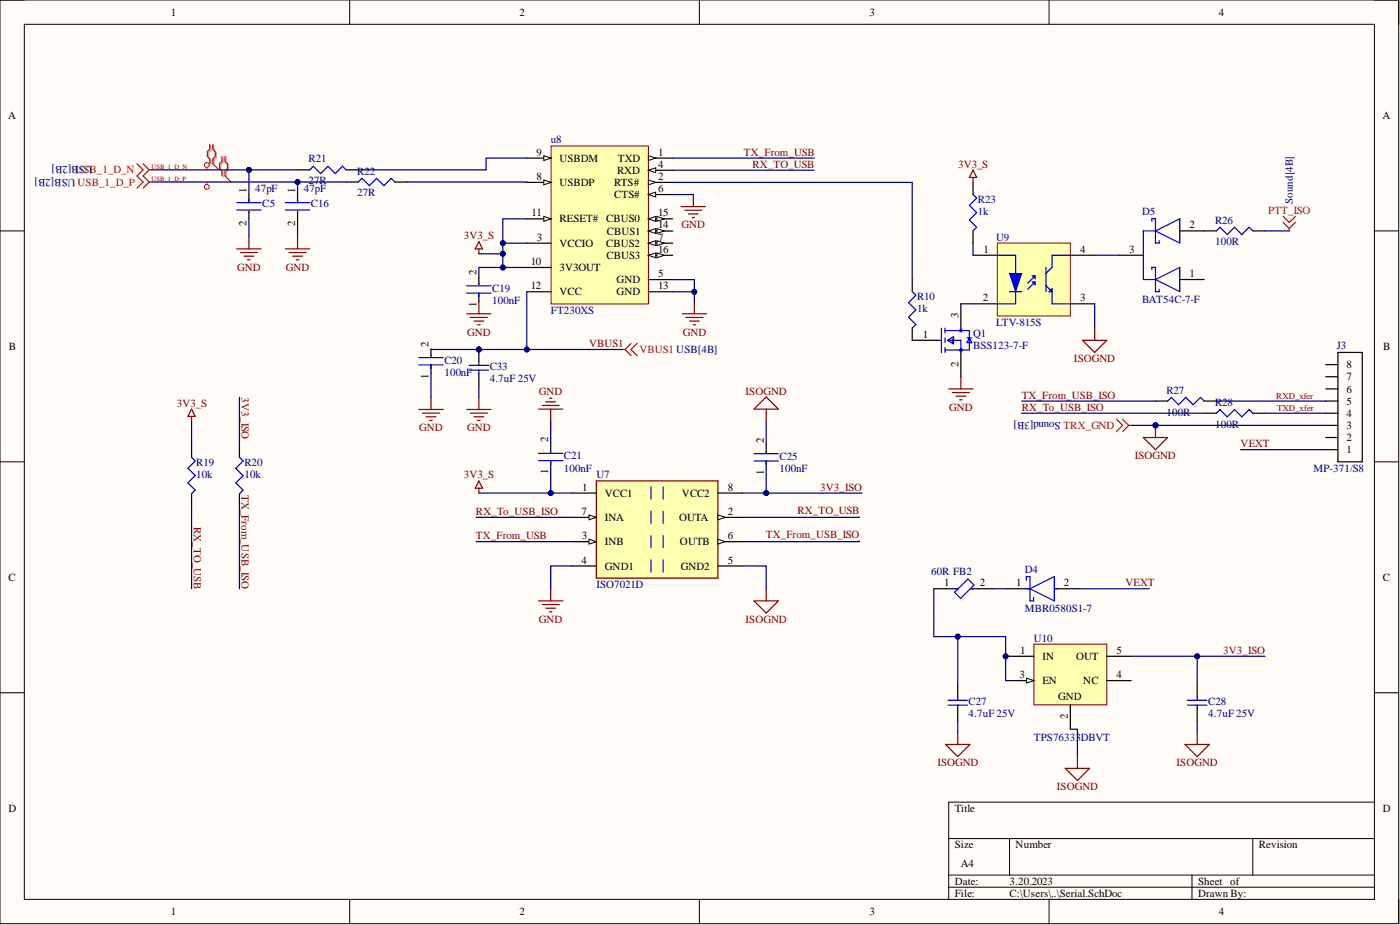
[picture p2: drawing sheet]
<svg xmlns="http://www.w3.org/2000/svg" width="292mm" height="193mm" viewBox="0 0 292 193" stroke-linecap="round" stroke-linejoin="round" font-family="sans-serif">
<defs><g id="words">
<g font-size="2.3">
<text x="35.6" y="3.3">1</text>
<text x="108.4" y="3.3">2</text>
<text x="181.4" y="3.3">3</text>
<text x="254.3" y="3.3">4</text>
<text x="1.7" y="24.8">A</text>
<text x="288.5" y="24.8">A</text>
<text x="111.9" y="32.5">9</text>
<text x="116.7" y="33.7">USBDM</text>
<text x="128.9" y="33.7">TXD</text>
<text x="137.3" y="32.5">1</text>
<text x="137.3" y="35">4</text>
<text x="51.4" y="40.2" transform="rotate(-90 51.4 40.2)">1</text>
<text x="61.6" y="40.2" transform="rotate(-90 61.6 40.2)">1</text>
<text x="111.9" y="37.5">8</text>
<text x="116.7" y="38.8">USBDP</text>
<text x="128.2" y="38.8">RTS#</text>
<text x="128.2" y="41.3">CTS#</text>
<text x="128.7" y="36.3">RXD</text>
<text x="137.3" y="37.5">2</text>
<text x="137.3" y="40.1">6</text>
<text x="51.4" y="47.2" transform="rotate(-90 51.4 47.2)">2</text>
<text x="61.6" y="47.2" transform="rotate(-90 61.6 47.2)">2</text>
<text x="110.9" y="45.1">11</text>
<text x="116.7" y="46.4">RESET#</text>
<text x="126.5" y="46.4">CBUS0</text>
<text x="137.3" y="47.7">14</text>
<text x="137.3" y="45.1">15</text>
<text x="248.2" y="47.7">2</text>
<text x="112" y="50.2">3</text>
<text x="116.7" y="51.5">VCCIO</text>
<text x="126.5" y="51.5">CBUS2</text>
<text x="126.6" y="48.9">CBUS1</text>
<text x="137.3" y="52.7">16</text>
<text x="137.3" y="50.2">7</text>
<text x="205.2" y="52.7">1</text>
<text x="225.3" y="52.7">4</text>
<text x="235.6" y="52.7">3</text>
<text x="99.4" y="57.4" transform="rotate(-90 99.4 57.4)">2</text>
<text x="110.7" y="55.3">10</text>
<text x="116.7" y="56.5">3V3OUT</text>
<text x="126.5" y="54">CBUS3</text>
<text x="128.7" y="59.1">GND</text>
<text x="137.3" y="57.8">5</text>
<text x="248.2" y="57.8">1</text>
<text x="99.4" y="64.1" transform="rotate(-90 99.4 64.1)">1</text>
<text x="110.7" y="60.3">12</text>
<text x="116.7" y="61.6">VCC</text>
<text x="128.7" y="61.6">GND</text>
<text x="137.3" y="60.3">13</text>
<text x="205" y="62.9">2</text>
<text x="225.3" y="62.9">3</text>
<text x="192.5" y="70.5">1</text>
<text x="200" y="66.4" transform="rotate(-90 200 66.4)">3</text>
<text x="1.9" y="73">B</text>
<text x="89.4" y="72.3" transform="rotate(-90 89.4 72.3)">2</text>
<text x="200" y="76.6" transform="rotate(-90 200 76.6)">2</text>
<text x="280.9" y="76.8">8</text>
<text x="288.6" y="73">B</text>
<text x="89.4" y="79" transform="rotate(-90 89.4 79)">1</text>
<text x="280.9" y="81.9">6</text>
<text x="280.9" y="79.4">7</text>
<text x="280.9" y="87">4</text>
<text x="280.9" y="84.4">5</text>
<text x="280.9" y="89.5">3</text>
<text x="114.4" y="92.3" transform="rotate(-90 114.4 92.3)">2</text>
<text x="159.4" y="92.4" transform="rotate(-90 159.4 92.4)">2</text>
<text x="280.9" y="94.6">1</text>
<text x="280.9" y="92">2</text>
<text x="114.4" y="99" transform="rotate(-90 114.4 99)">1</text>
<text x="159.4" y="99.1" transform="rotate(-90 159.4 99.1)">1</text>
<text x="121.3" y="107.4">7</text>
<text x="121.5" y="102.3">1</text>
<text x="126.2" y="103.6">VCC1</text>
<text x="142.3" y="103.6">VCC2</text>
<text x="151.8" y="102.3">8</text>
<text x="151.8" y="107.4">2</text>
<text x="121.4" y="112.5">3</text>
<text x="126.2" y="108.7">INA</text>
<text x="126.2" y="113.8">INB</text>
<text x="141.7" y="108.7">OUTA</text>
<text x="141.9" y="113.8">OUTB</text>
<text x="151.8" y="112.5">6</text>
<text x="121.3" y="117.6">4</text>
<text x="126.2" y="118.8">GND1</text>
<text x="142" y="118.8">GND2</text>
<text x="151.8" y="117.6">5</text>
<text x="1.8" y="121.2">C</text>
<text x="197" y="122.3">1</text>
<text x="204.5" y="122.3">2</text>
<text x="212" y="122.3">1</text>
<text x="222" y="122.3">2</text>
<text x="288.5" y="121.2">C</text>
<text x="212.8" y="136.4">1</text>
<text x="217.5" y="137.7">IN</text>
<text x="224.5" y="137.7">OUT</text>
<text x="233" y="136.4">5</text>
<text x="212.7" y="141.5">3</text>
<text x="217.5" y="142.7">EN</text>
<text x="226" y="142.7">NC</text>
<text x="233" y="141.5">4</text>
<text x="220.8" y="146">GND</text>
<text x="222.8" y="150.1" transform="rotate(-90 222.8 150.1)">2</text>
<text x="1.8" y="169.4">D</text>
<text x="199.2" y="169.4">Title</text>
<text x="288.5" y="169.4">D</text>
<text x="199.2" y="177">Size</text>
<text x="211.9" y="177">Number</text>
<text x="262.7" y="177">Revision</text>
<text x="199.2" y="184.6">Date:</text>
<text x="200.5" y="180.8">A4</text>
<text x="210.6" y="184.6">3.20.2023</text>
<text x="250" y="184.6">Sheet of</text>
<text x="35.6" y="190.9">1</text>
<text x="108.4" y="190.9">2</text>
<text x="181.4" y="190.9">3</text>
<text x="199.2" y="187.1">File:</text>
<text x="210.6" y="187.1">C:\Users\..\Serial.SchDoc</text>
<text x="250" y="187.1">Drawn By:</text>
<text x="254.3" y="190.9">4</text>
</g>
<g font-size="2.3" fill="#000080">
<text x="115" y="29.9">u8</text>
<text x="19.3" y="34.7" transform="rotate(-180 19.3 34.7)">USB[2B]</text>
<text x="64.4" y="33.9">R21</text>
<text x="15.7" y="37.3" transform="rotate(-180 15.7 37.3)">USB[2B]</text>
<text x="53.2" y="40">47pF</text>
<text x="63.4" y="40">47pF</text>
<text x="64.4" y="38.5">27R</text>
<text x="74.5" y="36.4">R22</text>
<text x="74.5" y="41">27R</text>
<text x="54.7" y="43.3">C5</text>
<text x="64.9" y="43.3">C16</text>
<text x="204" y="42.3">R23</text>
<text x="204" y="44.9">1k</text>
<text x="238.3" y="44.9">D5</text>
<text x="253.5" y="46.7">R26</text>
<text x="269.8" y="42.6" transform="rotate(-90 269.8 42.6)">Sound[4B]</text>
<text x="207.8" y="50.2">U9</text>
<text x="253.5" y="51.2">100R</text>
<text x="102.7" y="63.5">100nF</text>
<text x="102.7" y="60.9">C19</text>
<text x="115" y="65.4">FT230XS</text>
<text x="191.3" y="62.6">R10</text>
<text x="191.3" y="65.2">1k</text>
<text x="238.3" y="63.1">BAT54C-7-F</text>
<text x="203" y="70.2">Q1</text>
<text x="207.8" y="67.9">LTV-815S</text>
<text x="92.7" y="75.9">C20</text>
<text x="102.2" y="77.2">C33</text>
<text x="203" y="72.8">BSS123-7-F</text>
<text x="278.9" y="72.8">J3</text>
<text x="92.7" y="78.4">100nF</text>
<text x="102.2" y="79.8">4.7uF 25V</text>
<text x="243.4" y="82.1">R27</text>
<text x="221.3" y="88" transform="rotate(-180 221.3 88)">Sound[3B]</text>
<text x="243.4" y="86.7">100R</text>
<text x="253.5" y="84.7">R28</text>
<text x="253.5" y="89.2">100R</text>
<text x="117.7" y="95.8">C21</text>
<text x="162.7" y="95.9">C25</text>
<text x="40.9" y="97.2">R19</text>
<text x="40.9" y="99.7">10k</text>
<text x="51" y="97.2">R20</text>
<text x="51" y="99.7">10k</text>
<text x="117.7" y="98.4">100nF</text>
<text x="124.4" y="99.8">U7</text>
<text x="162.7" y="98.5">100nF</text>
<text x="274.1" y="98.4">MP-371/S8</text>
<text x="213.8" y="119.5">D4</text>
<text x="124.4" y="122.6">ISO7021D</text>
<text x="194.3" y="120">60R FB2</text>
<text x="213.8" y="127.6">MBR0580S1-7</text>
<text x="215.7" y="133.9">U10</text>
<text x="202.1" y="147.1">C27</text>
<text x="202.1" y="149.7">4.7uF 25V</text>
<text x="252.1" y="147.1">C28</text>
<text x="252.1" y="149.7">4.7uF 25V</text>
<text x="215.7" y="154.7">TPS76333DBVT</text>
</g>
<g font-size="2.3" fill="#800000">
<text x="155.2" y="32.5">TX_From_USB</text>
<text x="157" y="35">RX_TO_USB</text>
<text x="199.9" y="35">3V3_S</text>
<text x="142.2" y="47.7">GND</text>
<text x="96.8" y="49.9">3V3_S</text>
<text x="49.5" y="56.5">GND</text>
<text x="59.6" y="56.5">GND</text>
<text x="97.4" y="70.1">GND</text>
<text x="142.4" y="70.1">GND</text>
<text x="122.9" y="72.4">VBUS1</text>
<text x="224.1" y="75.6">ISOGND</text>
<text x="50.4" y="82.9" transform="rotate(90 50.4 82.9)">3V3_ISO</text>
<text x="112.4" y="82.3">GND</text>
<text x="155.6" y="82.3">ISOGND</text>
<text x="213.2" y="83.2">TX_From_USB_ISO</text>
<text x="36.9" y="84.9">3V3_S</text>
<text x="198" y="85.7">GND</text>
<text x="213.2" y="85.7">RX_To_USB_ISO</text>
<text x="87.5" y="90">GND</text>
<text x="97.4" y="90">GND</text>
<text x="236.8" y="95.8">ISOGND</text>
<text x="258.8" y="93.3">VEXT</text>
<text x="96.8" y="99.8">3V3_S</text>
<text x="50.4" y="103.3" transform="rotate(90 50.4 103.3)">TX_From_USB_ISO</text>
<text x="99.3" y="107.4">RX_To_USB_ISO</text>
<text x="166.4" y="107.3">RX_TO_USB</text>
<text x="171.1" y="102.3">3V3_ISO</text>
<text x="40.4" y="110" transform="rotate(90 40.4 110)">RX_TO_USB</text>
<text x="99.3" y="112.5">TX_From_USB</text>
<text x="159.8" y="112.3">TX_From_USB_ISO</text>
<text x="234.8" y="122.3">VEXT</text>
<text x="112.4" y="129.9">GND</text>
<text x="155.6" y="129.9">ISOGND</text>
<text x="255.2" y="136.4">3V3_ISO</text>
<text x="195.6" y="159.9">ISOGND</text>
<text x="245.5" y="159.9">ISOGND</text>
<text x="220.5" y="164.9">ISOGND</text>
</g>
<g font-size="2.3" fill="#f00">
<text x="15.7" y="36.2">USB_1_D_N</text>
<text x="16.2" y="38.7">USB_1_D_P</text>
<text x="264.6" y="44.6">PTT_ISO</text>
<text x="133.4" y="73.7">VBUS1 USB[4B]</text>
<text x="221.9" y="89.5">TRX_GND</text>
</g>
<g font-size="1.9" fill="#800000">
<text x="266.3" y="83.2">RXD_xfer</text>
<text x="266.5" y="85.8">TXD_xfer</text>
</g>
<g font-size="1.4" fill="#800000">
<text x="31.6" y="35.2">USB_1_D_N</text>
<text x="31.6" y="37.7">USB_1_D_P</text>
</g>
</g></defs>
<path d="M0 0h291.8v192.7h-291.8z" fill-rule="evenodd" fill="#fffcf8"/>
<path d="M0 0h291.8v192.7h-291.8z" fill="none" stroke="#000" stroke-width=".21"/>
<path d="M5.1 5.1h281.7v182.5h-281.7z" fill-rule="evenodd" fill="#fffcf8"/>
<g fill="none" stroke="#000" stroke-width=".21">
<path d="M0 0h5.1M73 0v5.1M145.9 0v5.1M218.9 0v5.1M286.8 0h5v5.1M5.1 5.1h281.7v182.5h-281.7zM0 48.2h5.1M286.8 48.2h5M0 96.3h5.1M286.8 96.3h5M0 144.5h5.1M286.8 144.5h5"/>
<path d="M197.9 174.9h88.9M210.6 174.9v7.7M261.4 174.9v7.7M286.8 167.3h-88.9v20.3M73 187.6v5.1M145.9 187.6v5.1M197.9 182.6h88.9M197.9 185.1h88.9M218.9 187.6v5.1M248.7 182.6v5M291.8 187.6v5.1"/>
</g>
<path d="M124.4 100.3h25.4v20.3h-25.4z" fill-rule="evenodd" fill="#ffffb0"/>
<path d="M124.4 100.3h25.4v20.3h-25.4z" fill="none" stroke="#800000" stroke-width=".25"/>
<path d="M135.8 101.6v2.5M135.8 106.7v2.5M135.8 111.7v2.6M135.8 116.8v2.5M138.4 101.6v2.5M138.4 106.7v2.5M138.4 111.7v2.6M138.4 116.8v2.5" fill="none" stroke="#00f" stroke-width=".25"/>
<path d="M119.3 102.9h5.1M119.3 107.9h5.1M149.8 102.9h5.1" fill="none" stroke="#000" stroke-width=".25"/>
<path d="M122.9 107.4l1.5 .5-1.5 .5z" fill="#f8fcff"/>
<path d="M122.9 107.4l1.5 .5-1.5 .5z" fill="none" stroke="#000" stroke-width=".21"/>
<path d="M119.3 113h5.1" fill="none" stroke="#000" stroke-width=".25"/>
<path d="M122.9 112.5l1.5 .5-1.5 .5z" fill="#f8fcff"/>
<path d="M122.9 112.5l1.5 .5-1.5 .5z" fill="none" stroke="#000" stroke-width=".21"/>
<path d="M149.8 107.9h5.1" fill="none" stroke="#000" stroke-width=".25"/>
<path d="M149.8 107.4l1.5 .5-1.5 .5z" fill="#f8fcff"/>
<path d="M149.8 107.4l1.5 .5-1.5 .5z" fill="none" stroke="#000" stroke-width=".21"/>
<path d="M149.8 113h5.1" fill="none" stroke="#000" stroke-width=".25"/>
<path d="M149.8 112.5l1.5 .5-1.5 .5z" fill="#f8fcff"/>
<path d="M149.8 112.5l1.5 .5-1.5 .5z" fill="none" stroke="#000" stroke-width=".21"/>
<path d="M119.3 118.1h5.1M149.8 118.1h5.1" fill="none" stroke="#000" stroke-width=".25"/>
<g fill="none" stroke="#800000" stroke-width=".25">
<path d="M112.4 85.3h5M113.1 84.6h3.6M113.9 83.8h2M114.6 83.1h.6M114.9 85.3v2.6M157.3 85.3l2.6-2.5 2.5 2.5zM159.9 85.3v2.6M112.4 125.4h5M113.1 126.1h3.6M113.9 126.9h2M114.6 127.6h.6M114.9 122.8v2.6"/>
<path d="M157.3 125.4h5.1l-2.5 2.5zM159.9 122.8v2.6"/>
</g>
<path d="M115 30.4h20.3v33h-20.3z" fill-rule="evenodd" fill="#ffffb0"/>
<path d="M115 30.4h20.3v33h-20.3z" fill="none" stroke="#800000" stroke-width=".21"/>
<path d="M135.3 33h5.1" fill="none" stroke="#000" stroke-width=".25"/>
<path d="M135.3 32.5l1.5 .5-1.5 .5z" fill="#f8fcff"/>
<path d="M135.3 32.5l1.5 .5-1.5 .5z" fill="none" stroke="#000" stroke-width=".21"/>
<path d="M109.9 55.8h5.1M109.9 45.7h5.1" fill="none" stroke="#000" stroke-width=".25"/>
<path d="M113.5 45.2l1.5 .5-1.5 .5z" fill="#f8fcff"/>
<path d="M113.5 45.2l1.5 .5-1.5 .5z" fill="none" stroke="#000" stroke-width=".21"/>
<path d="M135.3 48.2h5.1M109.9 60.9h5.1M135.3 60.9h5.1" fill="none" stroke="#000" stroke-width=".25"/>
<path d="M135.3 48.2l1.5-.5v1z" fill="#f8fcff"/>
<path d="M135.3 48.2l1.5-.5v1z" fill="none" stroke="#000" stroke-width=".21"/>
<path d="M137.1 47.7l1.5 .5-1.5 .5z" fill="#f8fcff"/>
<path d="M137.1 47.7l1.5 .5-1.5 .5z" fill="none" stroke="#000" stroke-width=".21"/>
<path d="M135.3 45.7h5.1" fill="none" stroke="#000" stroke-width=".25"/>
<path d="M135.3 45.7l1.5-.5v1z" fill="#f8fcff"/>
<path d="M135.3 45.7l1.5-.5v1z" fill="none" stroke="#000" stroke-width=".21"/>
<path d="M137.1 45.2l1.5 .5-1.5 .5z" fill="#f8fcff"/>
<path d="M137.1 45.2l1.5 .5-1.5 .5z" fill="none" stroke="#000" stroke-width=".21"/>
<path d="M135.3 53.3h5.1" fill="none" stroke="#000" stroke-width=".25"/>
<path d="M135.3 53.3l1.5-.5v1z" fill="#f8fcff"/>
<path d="M135.3 53.3l1.5-.5v1z" fill="none" stroke="#000" stroke-width=".21"/>
<path d="M137.1 52.8l1.5 .5-1.5 .5z" fill="#f8fcff"/>
<path d="M137.1 52.8l1.5 .5-1.5 .5z" fill="none" stroke="#000" stroke-width=".21"/>
<path d="M135.3 38.1h5.1" fill="none" stroke="#000" stroke-width=".25"/>
<path d="M135.3 37.5l1.5 .6-1.5 .5z" fill="#f8fcff"/>
<path d="M135.3 37.5l1.5 .6-1.5 .5z" fill="none" stroke="#000" stroke-width=".21"/>
<path d="M135.3 35.5h5.1M109.9 50.7h5.1" fill="none" stroke="#000" stroke-width=".25"/>
<path d="M135.3 35.5l1.5-.5v1z" fill="#f8fcff"/>
<path d="M135.3 35.5l1.5-.5v1z" fill="none" stroke="#000" stroke-width=".21"/>
<path d="M135.3 58.3h5.1M135.3 40.6h5.1" fill="none" stroke="#000" stroke-width=".25"/>
<path d="M135.3 40.6l1.5-.5v1z" fill="#f8fcff"/>
<path d="M135.3 40.6l1.5-.5v1z" fill="none" stroke="#000" stroke-width=".21"/>
<path d="M135.3 50.7h5.1" fill="none" stroke="#000" stroke-width=".25"/>
<path d="M135.3 50.7l1.5-.5v1z" fill="#f8fcff"/>
<path d="M135.3 50.7l1.5-.5v1z" fill="none" stroke="#000" stroke-width=".21"/>
<path d="M137.1 50.2l1.5 .5-1.5 .5z" fill="#f8fcff"/>
<path d="M137.1 50.2l1.5 .5-1.5 .5z" fill="none" stroke="#000" stroke-width=".21"/>
<path d="M109.9 38.1h5.1" fill="none" stroke="#000" stroke-width=".25"/>
<path d="M113.5 37.5l1.5 .6-1.5 .5z" fill="#f8fcff"/>
<path d="M113.5 37.5l1.5 .6-1.5 .5z" fill="none" stroke="#000" stroke-width=".21"/>
<path d="M109.9 33h5.1" fill="none" stroke="#000" stroke-width=".25"/>
<path d="M113.5 32.5l1.5 .5-1.5 .5z" fill="#f8fcff"/>
<path d="M113.5 32.5l1.5 .5-1.5 .5z" fill="none" stroke="#000" stroke-width=".21"/>
<path d="M142.3 65.5h5.1M143.1 66.2h3.5M143.9 67h2M144.6 67.7h.5M144.9 62.9v2.6" fill="none" stroke="#800000" stroke-width=".25"/>
<path d="M203 53.2h5.1M223.3 53.2h5.1M203 63.4h5.1M223.3 63.4h5.1" fill="none" stroke="#000" stroke-width=".25"/>
<path d="M208.1 50.7h15.2v15.2h-15.2z" fill-rule="evenodd" fill="#ffffb0"/>
<path d="M208.1 50.7h15.2v15.2h-15.2z" fill="none" stroke="#800000" stroke-width=".21"/>
<path d="M208.1 53.2h3.8v3.8M218.2 59.6l1.3 1.2h-.6l.6-.6v3.2h3.8M218.2 55.8v5M223.3 53.2h-3.8v2.6l-1.3 1.2M210.6 60.8h2.6M211.9 60.8v2.6h-3.8" fill="none" stroke="#00f" stroke-width=".25"/>
<path d="M210.6 57h2.6l-1.3 3.8z" fill="#00f"/>
<path d="M210.6 57h2.6l-1.3 3.8z" fill="none" stroke="#00f" stroke-width=".21"/>
<path d="M216 58.8l-1.6 1.5M216 57.6l-1.6 1.5" fill="none" stroke="#00f" stroke-width=".25"/>
<path d="M215.5 57.6h.5v.5z" fill="#00f"/>
<path d="M215.5 57.6h.5v.5z" fill="none" stroke="#00f" stroke-width=".25"/>
<path d="M215.5 58.8h.5v.5z" fill="#00f"/>
<path d="M215.5 58.8h.5v.5zM40 95.4l.7 .8-1.5 1.5 1.5 1.5-1.5 1.5 1.5 1.6-.7 .7M50 95.4l.7 .8-1.5 1.5 1.5 1.5-1.5 1.5 1.5 1.6-.7 .7" fill="none" stroke="#00f" stroke-width=".25"/>
<path d="M200.5 78.6v2.5M225.9 71h5l-2.5 2.5zM228.4 68.5v2.5M197.9 81.1h5.1M198.7 81.9h3.6M199.5 82.7h2M200.2 83.4h.5" fill="none" stroke="#800000" stroke-width=".25"/>
<path d="M40 92.9v2.5M50 92.9v2.5M40 103v2.6M50 103v2.6" fill="none" stroke="#000" stroke-width=".25"/>
<path d="M215.7 134.4h15.2v12.7h-15.2z" fill-rule="evenodd" fill="#ffffb0"/>
<path d="M215.7 134.4h15.2v12.7h-15.2z" fill="none" stroke="#800000" stroke-width=".21"/>
<path d="M210.6 136.9h5.1M210.6 142h5.1M223.3 147.1v5" fill="none" stroke="#000" stroke-width=".25"/>
<path d="M214.2 141.5l1.5 .5-1.5 .5z" fill="#f8fcff"/>
<path d="M214.2 141.5l1.5 .5-1.5 .5z" fill="none" stroke="#000" stroke-width=".21"/>
<g fill="none" stroke="#000" stroke-width=".25">
<path d="M203 38v2.6M203 48.2v2.5M233.5 53.2h5M246.2 58.3h5M246.2 48.2h5M194.8 122.8h5.1M202.4 122.8h5.1M209.8 122.8h5.1M220 122.8h5M230.9 136.9h5.1M199.8 142.8v2.5M199.8 147.9v2.5"/>
<path d="M230.9 142h5.1M249.8 142.8v2.5M249.8 147.9v2.5"/>
</g>
<path d="M99.9 51.9v1M99.9 50.4l.8 1.5h-1.5zM40 85.3l.7 1.6h-1.5zM40 86.9v1M99.9 100.3l.8 1.5h-1.5zM99.9 101.8v1.1M197.3 155.3h5.1l-2.6 2.5zM199.8 152.8v2.5M224.8 157.8v2.5M247.2 155.3h5.1l-2.5 2.5zM249.8 152.8v2.5M222.3 160.3h5l-2.5 2.5z" fill="none" stroke="#800000" stroke-width=".25"/>
<g fill="none" stroke="#00f" stroke-width=".25">
<path d="M203 40.6l.8 .7-1.5 1.5 1.5 1.6-1.5 1.5 1.5 1.5-.8 .8M240.3 46.1v-.5h.8v5.1h.7v-.5M240.3 56.3v-.5h.8v5h.7v-.5M241.1 48.2l5.1-2.6v5.1zM241.1 58.3l5.1-2.5v5zM241.1 48.2h-2.6v10.1h2.6M199.1 122.8h.8M199.1 123.6l2.8-2.8 1.3 1.3-2.8 2.7zM202.4 122.8h.8M214.1 121v-.7h.8v5.1h.8v-.8M214.1 122.8h.8M214.9 122.8l5.1-2.5v5.1z"/>
<path d="M220 122.8h.7M197.8 147.1h4.1M197.8 146.1h4.1M199.8 145.3v.8M199.8 147.1v.8M247.8 147.1h4M247.8 146.1h4M249.8 145.3v.8M249.8 147.1v.8"/>
</g>
<circle cx="99.9" cy="72.9" r=".51" fill="#000080"/>
<circle cx="99.9" cy="72.9" r=".51" fill="none" stroke="#000080" stroke-width=".21"/>
<path d="M99.9 72.9v2.5" fill="none" stroke="#000" stroke-width=".25"/>
<circle cx="99.9" cy="72.9" r=".51" fill="#000080"/>
<circle cx="99.9" cy="72.9" r=".51" fill="none" stroke="#000080" stroke-width=".21"/>
<g fill="none" stroke="#000" stroke-width=".25">
<path d="M62.1 35.4h2.5M72.2 35.4h2.6M72.2 38h2.6M82.4 38h2.5M99.9 78v2.5M276.6 78.6h2.5M276.6 76.1h2.5M279.1 73.5h5.1v22.8h-5.1zM276.6 93.8h2.5M276.6 91.3h2.5M276.6 86.2h2.5M276.6 83.7h2.5"/>
<path d="M276.6 81.1h2.5M276.6 88.7h2.5"/>
</g>
<path d="M64.6 35.4l.8-.7 1.5 1.5 1.5-1.5 1.6 1.5 1.5-1.5 .7 .7M74.8 38l.7-.8 1.6 1.5 1.5-1.5 1.5 1.5 1.5-1.5 .8 .8M97.9 77.2h4M97.9 76.2h4M99.9 75.4v.8M99.9 77.2v.8" fill="none" stroke="#00f" stroke-width=".25"/>
<g fill="none" stroke="#800000" stroke-width=".25">
<path d="M49.4 51.9h5.1M50.2 52.7h3.5M50.9 53.4h2M51.7 54.2h.5M51.9 49.4v2.5M59.5 51.9h5.1M60.3 52.7h3.6M61.1 53.4h2M61.8 54.2h.5M62.1 49.4v2.5M97.4 65.5h5M98.1 66.2h3.6"/>
<path d="M98.9 67h2M99.7 67.7h.5M99.9 62.9v2.6M87.4 85.4h5.1M88.1 86.2h3.6M88.9 86.9h2M89.7 87.7h.5M89.9 82.9v2.5M97.4 85.4h5M98.1 86.2h3.6M98.9 86.9h2M99.7 87.7h.5"/>
<path d="M99.9 82.9v2.5M238.5 91.3h5.1l-2.5 2.5zM241.1 88.7v2.6"/>
</g>
<g fill="none" stroke="#f00" stroke-width=".21">
<path d="M43.1 34.9v.5M43.1 38v.5M44.4 34.2l1.3 1.2M46.9 36.7l1.3 1.3"/>
<circle cx="43.1" cy="39" r=".51"/>
<circle cx="43.1" cy="34.4" r=".51"/>
</g>
<path d="M44 30.4v1l-.5 .5v1l.5 .5v1M44.7 30.4v1l.5 .5v1l-.5 .5v1M46.6 32.9v1l-.5 .5v1l.5 .5v1.1M47.2 32.9v1l.5 .5v1l-.5 .5v1.1" fill="none" stroke="#d0a19e" stroke-width=".25"/>
<path d="M44.7 34.4l1 1M47.2 37l1 1" fill="none" stroke="#d0a19e" stroke-width=".21"/>
<g fill="none" stroke="#f00" stroke-width=".25">
<path d="M28.6 34.2l1.3 1.2-1.3 1.3 1.3 1.3-1.3 1.2M29.9 34.2l1.2 1.2M31.1 35.4l-1.2 1.3 1.2 1.3M31.1 35.4h.5M31.1 38l-1.2 1.2M31.1 38h.5M43.8 30.1v1l-.5 .5v1l.5 .6v1M44.4 30.1v1l.5 .5v1l-.5 .6v1M46.3 32.6v1.1l-.5 .5v1l.5 .5v1M46.9 32.6v1.1l.6 .5v1l-.6 .5v1M129.9 72.9h.5M130.4 72.9l1.3 1.3"/>
<path d="M131.7 71.6l-1.3 1.3M132.9 71.6l-1.2 1.3 1.2 1.3"/>
</g>
<circle cx="241.1" cy="88.7" r=".51" fill="#000080"/>
<circle cx="241.1" cy="88.7" r=".51" fill="none" stroke="#000080" stroke-width=".21"/>
<path d="M190.3 58.3v2.5M251.2 48.2h2.6M261.4 48.2h2.5M190.3 68.5v2.5h5.1M200.5 63.4v5.1M200.5 73.5v5.1M241.1 83.7h2.5M251.2 83.7h2.6M251.2 86.2h2.6M261.4 86.2h2.5" fill="none" stroke="#000" stroke-width=".25"/>
<g fill="none" stroke="#00f" stroke-width=".25">
<path d="M253.8 48.2l.7-.8 1.6 1.5 1.5-1.5 1.5 1.5 1.5-1.5 .8 .8M190.3 60.8l.8 .8-1.5 1.5 1.5 1.6-1.5 1.5 1.5 1.5-.8 .8M195.4 71h1M196.4 68.5v5M197.2 68.5v1M197.2 70.5v1M197.2 72.5v1M197.2 69h5.1v4h-5.1M197.7 71l1.3-.8v1.6zM197.9 71h2.6v2.5M198.7 70.7v.8M200.5 68.5v.5"/>
<path d="M201.7 70.5h1.1M202.3 70.5l.5 1h-1.1zM243.6 83.7l.8-.8 1.5 1.5 1.5-1.5 1.5 1.5 1.6-1.5 .7 .8M253.8 86.2l.7-.8 1.6 1.6 1.5-1.6 1.5 1.6 1.5-1.6 .8 .8"/>
<circle cx="200.5" cy="73" r=".26"/>
<circle cx="200.5" cy="69" r=".26"/>
</g>
<path d="M267.7 45.1l1.3 1.3 1.3-1.3M267.7 46.4l1.3 1.3M269 47.7v.5M270.3 46.4l-1.3 1.3M233 87.5l1.2 1.2-1.2 1.3M234.2 87.5l1.3 1.2M235.5 88.7l-1.3 1.3M235.5 88.7h.5" fill="none" stroke="#f00" stroke-width=".25"/>
<path d="M203 35.5l.8 1.5h-1.5zM203 37v1M142.1 43.1h5.1M142.9 43.9h3.5M143.6 44.6h2.1M144.4 45.4h.5M144.6 40.6v2.5" fill="none" stroke="#800000" stroke-width=".25"/>
<path d="M159.9 97.9v5h-5M119.3 118.1h-4.4v4.7M154.9 118.1h5v4.7" fill="none" stroke="#000080" stroke-width=".25"/>
<circle cx="159.9" cy="102.9" r=".51" fill="#000080"/>
<circle cx="159.9" cy="102.9" r=".51" fill="none" stroke="#000080" stroke-width=".21"/>
<path d="M114.9 97.9v5h4.4" fill="none" stroke="#000080" stroke-width=".25"/>
<circle cx="114.9" cy="102.9" r=".51" fill="#000080"/>
<circle cx="114.9" cy="102.9" r=".51" fill="none" stroke="#000080" stroke-width=".21"/>
<path d="M140.4 60.9h4.5v2M114.9 87.9v4.9M159.9 87.9v5M99.4 107.9h19.9M99.4 113h19.9M179.3 107.9h-24.4M179.3 112.8v.2h-24.4" fill="none" stroke="#000080" stroke-width=".25"/>
<circle cx="144.9" cy="60.9" r=".51" fill="#000080"/>
<circle cx="144.9" cy="60.9" r=".51" fill="none" stroke="#000080" stroke-width=".21"/>
<path d="M140.4 58.3h4.5v2.6" fill="none" stroke="#000080" stroke-width=".25"/>
<circle cx="144.9" cy="60.9" r=".51" fill="#000080"/>
<circle cx="144.9" cy="60.9" r=".51" fill="none" stroke="#000080" stroke-width=".21"/>
<path d="M99.9 102.9h15" fill="none" stroke="#000080" stroke-width=".25"/>
<circle cx="114.9" cy="102.9" r=".51" fill="#000080"/>
<circle cx="114.9" cy="102.9" r=".51" fill="none" stroke="#000080" stroke-width=".21"/>
<path d="M159.9 102.9h19.9" fill="none" stroke="#000080" stroke-width=".25"/>
<circle cx="159.9" cy="102.9" r=".51" fill="#000080"/>
<circle cx="159.9" cy="102.9" r=".51" fill="none" stroke="#000080" stroke-width=".21"/>
<path d="M194.8 122.8v10h5M207.5 122.8h2.3M225 122.8h14.8M199.8 150.4v2.4M223.3 152.1h1.5v5.7M249.8 150.4v2.4" fill="none" stroke="#000080" stroke-width=".25"/>
<circle cx="199.8" cy="132.8" r=".51" fill="#000080"/>
<circle cx="199.8" cy="132.8" r=".51" fill="none" stroke="#000080" stroke-width=".21"/>
<path d="M109.9 50.7h-5v2.2h-5M40 87.9v5M50 82.9v10" fill="none" stroke="#000080" stroke-width=".25"/>
<circle cx="104.9" cy="50.7" r=".51" fill="#000080"/>
<circle cx="104.9" cy="50.7" r=".51" fill="none" stroke="#000080" stroke-width=".21"/>
<circle cx="104.9" cy="52.9" r=".51" fill="#000080"/>
<circle cx="104.9" cy="52.9" r=".51" fill="none" stroke="#000080" stroke-width=".21"/>
<path d="M104.9 52.9v2.9h5" fill="none" stroke="#000080" stroke-width=".25"/>
<circle cx="104.9" cy="55.8" r=".51" fill="#000080"/>
<circle cx="104.9" cy="55.8" r=".51" fill="none" stroke="#000080" stroke-width=".21"/>
<circle cx="104.9" cy="52.9" r=".51" fill="#000080"/>
<circle cx="104.9" cy="52.9" r=".51" fill="none" stroke="#000080" stroke-width=".21"/>
<path d="M140.4 33h29.4M140.4 35.5h29.4M203 50.7v2.5M228.4 53.2h5.1M109.9 60.9v12h20M40 105.6v17.2M50 105.6v17.2" fill="none" stroke="#000080" stroke-width=".25"/>
<circle cx="109.9" cy="72.9" r=".51" fill="#000080"/>
<circle cx="109.9" cy="72.9" r=".51" fill="none" stroke="#000080" stroke-width=".21"/>
<path d="M89.9 72.8l20 .1" fill="none" stroke="#000080" stroke-width=".25"/>
<circle cx="99.9" cy="72.9" r=".51" fill="#000080"/>
<circle cx="99.9" cy="72.9" r=".51" fill="none" stroke="#000080" stroke-width=".21"/>
<circle cx="109.9" cy="72.9" r=".51" fill="#000080"/>
<circle cx="109.9" cy="72.9" r=".51" fill="none" stroke="#000080" stroke-width=".21"/>
<path d="M104.9 55.8h-5v2.1M89.9 77.9v5M99.9 80.5v2.4" fill="none" stroke="#000080" stroke-width=".25"/>
<circle cx="104.9" cy="55.8" r=".51" fill="#000080"/>
<circle cx="104.9" cy="55.8" r=".51" fill="none" stroke="#000080" stroke-width=".21"/>
<path d="M109.9 45.7h-5v5" fill="none" stroke="#000080" stroke-width=".25"/>
<circle cx="104.9" cy="50.7" r=".51" fill="#000080"/>
<circle cx="104.9" cy="50.7" r=".51" fill="none" stroke="#000080" stroke-width=".21"/>
<path d="M51.9 35.4v5.1" fill="none" stroke="#000080" stroke-width=".25"/>
<circle cx="51.9" cy="35.4" r=".51" fill="#000080"/>
<circle cx="51.9" cy="35.4" r=".51" fill="none" stroke="#000080" stroke-width=".21"/>
<path d="M62.1 38v2.5" fill="none" stroke="#000080" stroke-width=".25"/>
<circle cx="62.1" cy="38" r=".51" fill="#000080"/>
<circle cx="62.1" cy="38" r=".51" fill="none" stroke="#000080" stroke-width=".21"/>
<path d="M31.6 35.4h30.5M51.9 45.6v3.8M62.1 45.6v3.8" fill="none" stroke="#000080" stroke-width=".25"/>
<circle cx="51.9" cy="35.4" r=".51" fill="#000080"/>
<circle cx="51.9" cy="35.4" r=".51" fill="none" stroke="#000080" stroke-width=".21"/>
<path d="M31.6 38h40.6" fill="none" stroke="#000080" stroke-width=".25"/>
<circle cx="62.1" cy="38" r=".51" fill="#000080"/>
<circle cx="62.1" cy="38" r=".51" fill="none" stroke="#000080" stroke-width=".21"/>
<path d="M84.9 38l25 .1M109.9 33h-8.5v2.4h-26.6M228.4 63.4v5.1M241.1 88.7h35.5M253.8 83.7h22.8M258.8 93.8h17.8" fill="none" stroke="#000080" stroke-width=".25"/>
<circle cx="241.1" cy="88.7" r=".51" fill="#000080"/>
<circle cx="241.1" cy="88.7" r=".51" fill="none" stroke="#000080" stroke-width=".21"/>
<path d="M144.6 40.6h-4.2M263.9 48.2h5.1M213.2 83.7h27.9M236 88.7h5.1" fill="none" stroke="#000080" stroke-width=".25"/>
<circle cx="241.1" cy="88.7" r=".51" fill="#000080"/>
<circle cx="241.1" cy="88.7" r=".51" fill="none" stroke="#000080" stroke-width=".21"/>
<path d="M249.8 136.9v5.9" fill="none" stroke="#000080" stroke-width=".25"/>
<circle cx="249.8" cy="136.9" r=".51" fill="#000080"/>
<circle cx="249.8" cy="136.9" r=".51" fill="none" stroke="#000080" stroke-width=".21"/>
<path d="M210.6 142h-.8v-9.2h-10v10" fill="none" stroke="#000080" stroke-width=".25"/>
<circle cx="209.8" cy="136.9" r=".51" fill="#000080"/>
<circle cx="209.8" cy="136.9" r=".51" fill="none" stroke="#000080" stroke-width=".21"/>
<circle cx="199.8" cy="132.8" r=".51" fill="#000080"/>
<circle cx="199.8" cy="132.8" r=".51" fill="none" stroke="#000080" stroke-width=".21"/>
<path d="M209.8 136.9h.8" fill="none" stroke="#000080" stroke-width=".25"/>
<circle cx="209.8" cy="136.9" r=".51" fill="#000080"/>
<circle cx="209.8" cy="136.9" r=".51" fill="none" stroke="#000080" stroke-width=".21"/>
<path d="M236 136.9h27.9" fill="none" stroke="#000080" stroke-width=".25"/>
<circle cx="249.8" cy="136.9" r=".51" fill="#000080"/>
<circle cx="249.8" cy="136.9" r=".51" fill="none" stroke="#000080" stroke-width=".21"/>
<path d="M140.4 38.1h49.9v20.2M200.5 63.4h2.5M213.2 86.2h38M263.9 86.2h12.7" fill="none" stroke="#000080" stroke-width=".25"/>
<path d="M51.9 40.5v1.8M51.9 44.1v1.5M62.1 40.5v1.8M62.1 44.1v1.5M99.9 57.9v1.5M89.9 72.8v1.6M89.9 76.1v1.8M99.9 61.2v1.7M114.9 92.8v1.5M114.9 96.1v1.8M159.9 92.9v1.5M159.9 96.2v1.7" fill="none" stroke="#000" stroke-width=".25"/>
<g fill="none" stroke="#00f" stroke-width=".25">
<path d="M49.4 42.3h5.1M49.4 43.8h5.1M51.9 41.5v.8M51.9 44.1v.2M59.5 42.3h5.1M59.5 43.8h5.1M62.1 41.5v.8M62.1 44.1v.2M97.4 59.6h5M99.9 59.1v.3M87.4 76.1h5.1M87.4 74.6h5.1"/>
<path d="M89.9 74.1v.3M89.9 76.1v.8M97.4 61.2h5M99.9 61.2v.7M112.4 96.1h5M112.4 94.6h5M114.9 94.1v.2M114.9 96.1v.8M157.3 96.2h5.1M157.3 94.7h5.1M159.9 94.1v.3M159.9 96.2v.7"/>
</g>
<use href="#words"/>
</svg>
